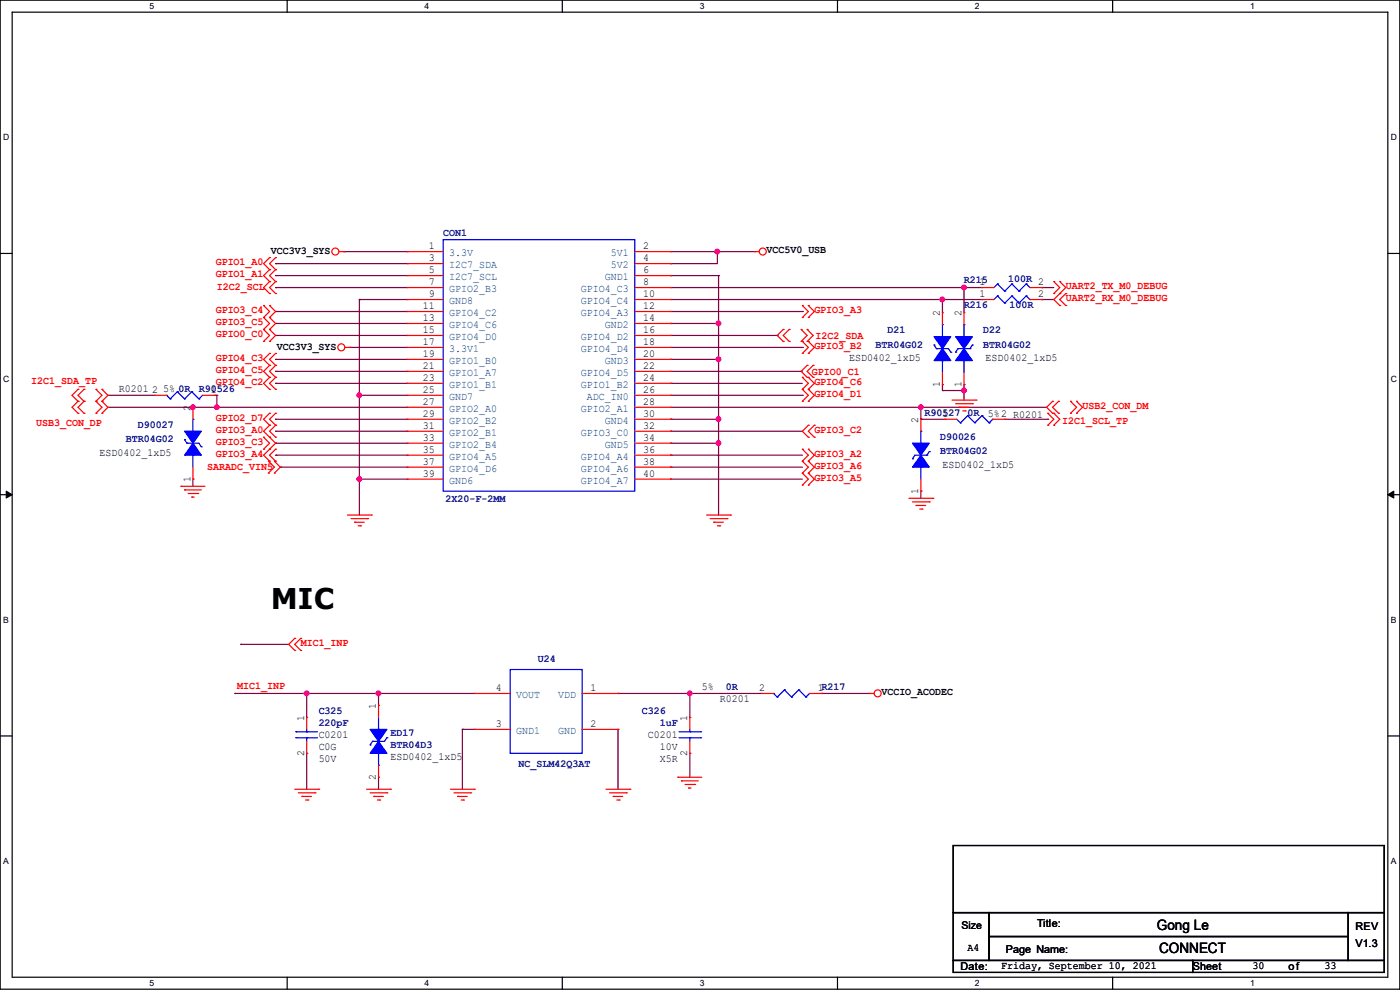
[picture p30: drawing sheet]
<svg xmlns="http://www.w3.org/2000/svg" width="297mm" height="210mm" viewBox="0 0 297 210" stroke-linecap="round" stroke-linejoin="round" font-family="sans-serif">
<defs><g id="words">
<text font-size="6.1" x="57.4" y="129.3">MIC</text>
<g font-size="3">
<text x="245.4" y="197.4">Gong Le</text>
<text x="245.9" y="202.2">CONNECT</text>
</g>
<g font-size="2.3">
<text x="57.4" y="54">VCC3V3_SYS</text>
<text x="91" y="52.8">1</text>
<text x="136.4" y="52.8">2</text>
<text x="162.6" y="53.7">VCC5V0_USB</text>
<text x="91" y="55.4">3</text>
<text x="91" y="57.9">5</text>
<text x="136.4" y="55.4">4</text>
<text x="136.4" y="57.9">6</text>
<text x="89.7" y="65.5">11</text>
<text x="91" y="60.5">7</text>
<text x="91" y="63">9</text>
<text x="136.4" y="60.5">8</text>
<text x="136.4" y="63">10</text>
<text x="136.4" y="65.5">12</text>
<text x="207.8" y="63">1</text>
<text x="207.8" y="60.5">1</text>
<text x="220.3" y="63">2</text>
<text x="220.3" y="60.5">2</text>
<text x="89.7" y="68.1">13</text>
<text x="89.7" y="70.6">15</text>
<text x="136.4" y="68.1">14</text>
<text x="136.4" y="70.6">16</text>
<text x="199.4" y="67.1" transform="rotate(-90 199.4 67.1)">2</text>
<text x="204" y="67.1" transform="rotate(-90 204 67.1)">2</text>
<text x="58.7" y="74.3">VCC3V3_SYS</text>
<text x="89.7" y="73.2">17</text>
<text x="89.7" y="75.7">19</text>
<text x="136.4" y="73.2">18</text>
<text x="136.4" y="75.7">20</text>
<text x="180.1" y="76.6">ESD0402_1xD5</text>
<text x="209.1" y="76.6">ESD0402_1xD5</text>
<text x="25.2" y="83.2">R0201</text>
<text x="32.3" y="83.3">2</text>
<text x="34.6" y="83.2">5% 0R</text>
<text x="44.7" y="83.3">1</text>
<text x="89.7" y="78.2">21</text>
<text x="89.7" y="80.8">23</text>
<text x="89.7" y="83.3">25</text>
<text x="136.4" y="78.2">22</text>
<text x="136.4" y="80.8">24</text>
<text x="136.4" y="83.3">26</text>
<text x="199.4" y="82.1" transform="rotate(-90 199.4 82.1)">1</text>
<text x="204" y="82.1" transform="rotate(-90 204 82.1)">1</text>
<text x="40.4" y="87.2" transform="rotate(-90 40.4 87.2)">2</text>
<text x="89.7" y="85.9">27</text>
<text x="89.7" y="88.4">29</text>
<text x="136.4" y="85.9">28</text>
<text x="136.4" y="88.4">30</text>
<text x="194.8" y="89.7" transform="rotate(-90 194.8 89.7)">2</text>
<text x="199.9" y="88.4">1</text>
<text x="209.6" y="88.5">5%2 R0201</text>
<text x="89.7" y="90.9">31</text>
<text x="89.7" y="93.5">33</text>
<text x="136.4" y="90.9">32</text>
<text x="136.4" y="93.5">34</text>
<text x="21.1" y="96.6">ESD0402_1xD5</text>
<text x="89.7" y="96">35</text>
<text x="89.7" y="98.6">37</text>
<text x="89.7" y="101.1">39</text>
<text x="136.4" y="96">36</text>
<text x="136.4" y="98.6">38</text>
<text x="136.4" y="101.1">40</text>
<text x="199.9" y="99.2">ESD0402_1xD5</text>
<text x="40.4" y="102.2" transform="rotate(-90 40.4 102.2)">1</text>
<text x="194.8" y="104.7" transform="rotate(-90 194.8 104.7)">1</text>
<text x="105.2" y="146.6">4</text>
<text x="125.3" y="146.6">1</text>
<text x="148.9" y="146.4">5%</text>
<text x="152.7" y="149">R0201</text>
<text x="161.1" y="146.6">2</text>
<text x="173.5" y="146.6">1R217</text>
<text x="187" y="147.4">VCCIO_ACODEC</text>
<text x="64.5" y="153" transform="rotate(-90 64.5 153)">1</text>
<text x="79.8" y="150.4" transform="rotate(-90 79.8 150.4)">1</text>
<text x="105.2" y="154.2">3</text>
<text x="125.3" y="154.2">2</text>
<text x="145.8" y="153" transform="rotate(-90 145.8 153)">1</text>
<text x="64.5" y="160.3" transform="rotate(-90 64.5 160.3)">2</text>
<text x="67.6" y="156.6">C0201</text>
<text x="67.6" y="159.1">C0G</text>
<text x="67.6" y="161.7">50V</text>
<text x="82.8" y="161.2">ESD0402_1xD5</text>
<text x="137.5" y="156.6">C0201</text>
<text x="140" y="161.7">X5R</text>
<text x="140" y="159.1">10V</text>
<text x="145.8" y="160.3" transform="rotate(-90 145.8 160.3)">2</text>
<text x="79.8" y="165.4" transform="rotate(-90 79.8 165.4)">2</text>
<text x="220" y="196.7">Title:</text>
<text x="287.6" y="197.2">REV</text>
<text x="205.3" y="201.8">A4</text>
<text x="213.4" y="202.3">Page Name:</text>
<text x="287.6" y="201">V1.3</text>
<text x="203.8" y="205.8">Date:</text>
<text x="212.4" y="205.6">Friday, September 10, 2021</text>
<text x="253" y="205.8">Sheet</text>
<text x="265.7" y="205.6">30</text>
<text x="273.3" y="205.8">of</text>
<text x="281" y="205.6">33</text>
</g>
<g font-size="2.3" fill="#000080">
<text x="94" y="50.2">CON1</text>
<text x="213.9" y="59.8">100R</text>
<text x="204.5" y="65.4">R216</text>
<text x="204.5" y="60.1">R215</text>
<text x="214.2" y="65.4">100R</text>
<text x="188.3" y="70.7">D21</text>
<text x="208.6" y="70.7">D22</text>
<text x="185.7" y="73.8">BTR04G02</text>
<text x="208.6" y="73.8">BTR04G02</text>
<text x="42.2" y="83.2">R90526</text>
<text x="196.1" y="88.3">R90527 0R</text>
<text x="26.7" y="93.9">BTR04G02</text>
<text x="29.3" y="90.8">D90027</text>
<text x="199.4" y="93.3">D90026</text>
<text x="199.4" y="96.4">BTR04G02</text>
<text x="94.5" y="106.6">2X20-F-2MM</text>
<text x="114.1" y="140.3">U24</text>
<text x="154" y="146.4">0R</text>
<text x="67.6" y="151.5">C325</text>
<text x="67.6" y="154">220pF</text>
<text x="136.2" y="151.5">C326</text>
<text x="140" y="154">1uF</text>
<text x="82.8" y="156.1">ED17</text>
<text x="82.8" y="158.6">BTR04D3</text>
<text x="110" y="162.7">NC_SLM42Q3AT</text>
</g>
<g font-size="2.3" fill="#f00">
<text x="45.8" y="56.3">GPIO1_A0</text>
<text x="45.8" y="58.8">GPIO1_A1</text>
<text x="46" y="61.6">I2C2_SCL</text>
<text x="226.1" y="61.3">UART2_TX_M0_DEBUG</text>
<text x="226.1" y="63.9">UART2_RX_M0_DEBUG</text>
<text x="45.8" y="66.4">GPIO3_C4</text>
<text x="45.8" y="69">GPIO3_C5</text>
<text x="45.8" y="71.5">GPIO0_C0</text>
<text x="172.8" y="66.4">GPIO3_A3</text>
<text x="45.8" y="76.6">GPIO4_C3</text>
<text x="172.8" y="74">GPIO3_B2</text>
<text x="173" y="72">I2C2_SDA</text>
<text x="6.6" y="81.4">I2C1_SDA_TP</text>
<text x="45.8" y="81.7">GPIO4_C2</text>
<text x="45.8" y="79.1">GPIO4_C5</text>
<text x="172.3" y="79.6">GPIO0_C1</text>
<text x="172.8" y="81.7">GPIO4_C6</text>
<text x="45.8" y="89.3">GPIO2_D7</text>
<text x="172.8" y="84.2">GPIO4_D1</text>
<text x="229.7" y="86.7">USB2_CON_DM</text>
<text x="7.7" y="90.3">USB3_CON_DP</text>
<text x="45.8" y="91.8">GPIO3_A0</text>
<text x="45.8" y="94.4">GPIO3_C3</text>
<text x="172.8" y="91.8">GPIO3_C2</text>
<text x="225.3" y="90">I2C1_SCL_TP</text>
<text x="44" y="99.7">SARADC_VIN5</text>
<text x="45.8" y="96.9">GPIO3_A4</text>
<text x="172.8" y="96.9">GPIO3_A2</text>
<text x="172.8" y="102">GPIO3_A5</text>
<text x="172.8" y="99.4">GPIO3_A6</text>
<text x="63.8" y="137">MIC1_INP</text>
<text x="50.3" y="146.2">MIC1_INP</text>
</g>
<g font-size="2.3" fill="#004080">
<text x="95.3" y="54.3">3.3V</text>
<text x="95.3" y="56.9">I2C7_SDA</text>
<text x="95.3" y="59.4">I2C7_SCL</text>
<text x="128.3" y="59.4">GND1</text>
<text x="129.6" y="54.3">5V1</text>
<text x="129.6" y="56.9">5V2</text>
<text x="95.3" y="61.9">GPIO2_B3</text>
<text x="95.3" y="64.5">GND8</text>
<text x="123.2" y="61.9">GPIO4_C3</text>
<text x="123.2" y="64.5">GPIO4_C4</text>
<text x="95.3" y="67">GPIO4_C2</text>
<text x="95.3" y="69.6">GPIO4_C6</text>
<text x="123.2" y="67">GPIO4_A3</text>
<text x="128.3" y="69.6">GND2</text>
<text x="95.3" y="72.1">GPIO4_D0</text>
<text x="95.3" y="74.6">3.3V1</text>
<text x="95.3" y="77.2">GPIO1_B0</text>
<text x="123.2" y="72.1">GPIO4_D2</text>
<text x="123.2" y="74.6">GPIO4_D4</text>
<text x="128.3" y="77.2">GND3</text>
<text x="95.3" y="79.7">GPIO1_A7</text>
<text x="95.3" y="82.3">GPIO1_B1</text>
<text x="123.2" y="79.7">GPIO4_D5</text>
<text x="123.2" y="82.3">GPIO1_B2</text>
<text x="95.3" y="84.8">GND7</text>
<text x="95.3" y="87.3">GPIO2_A0</text>
<text x="95.3" y="89.9">GPIO2_B2</text>
<text x="123.2" y="87.3">GPIO2_A1</text>
<text x="124.5" y="84.8">ADC_IN0</text>
<text x="128.3" y="89.9">GND4</text>
<text x="95.3" y="92.4">GPIO2_B1</text>
<text x="95.3" y="95">GPIO2_B4</text>
<text x="123.2" y="92.4">GPIO3_C0</text>
<text x="128.3" y="95">GND5</text>
<text x="95.3" y="97.5">GPIO4_A5</text>
<text x="95.3" y="100">GPIO4_D6</text>
<text x="123.2" y="97.5">GPIO4_A4</text>
<text x="123.2" y="100">GPIO4_A6</text>
<text x="95.3" y="102.6">GND6</text>
<text x="123.2" y="102.6">GPIO4_A7</text>
<text x="109.5" y="148">VOUT</text>
<text x="118.4" y="148">VDD</text>
<text x="109.5" y="155.7">GND1</text>
<text x="118.4" y="155.7">GND</text>
</g>
<text font-size="2.2" x="204" y="197.1">Size</text>
<g font-size="1.8">
<text x="31.7" y="1.9">5</text>
<text x="90.1" y="1.9">4</text>
<text x="148.5" y="1.9">3</text>
<text x="206.8" y="1.9">2</text>
<text x="265.2" y="1.9">1</text>
<text x=".7" y="29.8">D</text>
<text x="295.1" y="29.8">D</text>
<text x=".7" y="80.9">C</text>
<text x="295.1" y="80.9">C</text>
<text x=".7" y="132.1">B</text>
<text x="295.1" y="132.1">B</text>
<text x=".7" y="183.3">A</text>
<text x="295.1" y="183.3">A</text>
<text x="31.7" y="209.2">5</text>
<text x="90.1" y="209.2">4</text>
<text x="148.5" y="209.2">3</text>
<text x="206.8" y="209.2">2</text>
<text x="265.2" y="209.2">1</text>
</g>
</g></defs>
<path d="M0 0h297v209.8h-297zM2.6 2.6h291.8v204.7h-291.8z" fill="none" stroke="#000" stroke-width=".25"/>
<g fill="#fff">
<path d="M31.7 .3h1v2h-1z"/>
<path d="M31.7 207.6h1v1.9h-1z"/>
</g>
<path d="M60.9 0v2.6M60.9 207.3v2.5" fill="none" stroke="#000" stroke-width=".25"/>
<g fill="#fff">
<path d="M90.1 .3h1v2h-1z"/>
<path d="M90.1 207.6h1v1.9h-1z"/>
</g>
<path d="M119.3 0v2.6M119.3 207.3v2.5" fill="none" stroke="#000" stroke-width=".25"/>
<g fill="#fff">
<path d="M148.5 .3h.9v2h-.9z"/>
<path d="M148.5 207.6h.9v1.9h-.9z"/>
</g>
<path d="M177.7 0v2.6M177.7 207.3v2.5" fill="none" stroke="#000" stroke-width=".25"/>
<g fill="#fff">
<path d="M206.8 .3h1v2h-1z"/>
<path d="M206.8 207.6h1v1.9h-1z"/>
</g>
<path d="M236.1 0v2.6M236.1 207.3v2.5" fill="none" stroke="#000" stroke-width=".25"/>
<g fill="#fff">
<path d="M265.2 .3h1v2h-1z"/>
<path d="M265.2 207.6h1v1.9h-1z"/>
<path d="M.7 28.2h1.2v1.9h-1.2z"/>
<path d="M295.1 28.2h1.2v1.9h-1.2z"/>
<path d="M.7 79.3h1.2v2h-1.2z"/>
<path d="M295.1 79.3h1.2v2h-1.2z"/>
</g>
<path d="M0 53.8h2.6M294.4 53.8h2.6" fill="none" stroke="#000" stroke-width=".25"/>
<g fill="#fff">
<path d="M.7 130.5h1.2v2h-1.2z"/>
<path d="M295.1 130.5h1.1v2h-1.1z"/>
</g>
<path d="M0 104.9h2.6M294.4 104.9h2.6" fill="none" stroke="#000" stroke-width=".25"/>
<path d="M1.3 104.2l1.3 .7-1.3 .8zM294.4 104.9l1.3-.7v1.5z" fill="#000" stroke="#000" stroke-width=".21"/>
<g fill="#fff">
<path d="M.7 181.7h1.2v2h-1.2z"/>
<path d="M295.1 181.7h1.1v2h-1.1z"/>
</g>
<path d="M0 156.1h2.6M294.4 156.1h2.6M202.2 179.4h91.5v14.2h-91.5zM202.2 193.6h7.6v10.2h-7.6zM209.8 193.6h76.2v5.1h-76.2zM209.8 198.7h76.2v5.1h-76.2zM286 193.6h7.7v10.2h-7.7zM202.2 203.8h50.8v2.5h-50.8zM253 203.8h40.7v2.5h-40.7z" fill="none" stroke="#000" stroke-width=".25"/>
<g fill="none" stroke="#800040" stroke-width=".25">
<path d="M58.5 55.9h.1M58.5 58.5h.1M58.5 58.5h27.9M58.5 55.9h27.9M72.9 53.4h.1M72.9 53.4h13.5M142.3 58.5h.1M142.3 55.9h.1M142.3 58.5h10.1M142.3 53.4h17.8M152.2 53.4h.1M152.2 53.4v2.5h-9.9"/>
<path d="M152.4 58.5h.1M152.4 58.5v50.8M58.5 66.1h.1M58.5 68.6h.1M58.5 71.2h.1M58.5 76.2h.1M58.5 78.8h.1M58.5 61h.1M58.5 76.2h27.9M58.5 68.6h27.9M58.5 61h27.9M58.5 66.1h27.9"/>
<path d="M58.5 71.2h27.9M58.5 78.8h27.9M74.2 73.7h.1M74.2 73.7h12.2M76.2 63.5h.1M76.2 63.5h10.2M76.2 63.5v45.8M142.3 76.2h.1M142.3 68.6h.1M142.3 76.2h10.1M142.3 68.6h10.1M142.3 63.5h66"/>
<path d="M142.3 61h66M142.3 66.1h27.9M142.3 71.2h22.6M142.3 78.8h27.7M142.3 73.7h27.9M152.4 76.2h.1M152.4 68.6h.1M164.9 71.2h.1M170 78.8h.1M170.2 73.7h.1M170.2 66.1h.1M199.9 63.5h.1"/>
<path d="M199.9 63.5v2.8M204.5 61h.1M204.5 61v5.3M221 63.5h.1M221 61h.1M221 63.5h2.6M221 61h2.6M22.9 83.9h.1M22.9 83.9h9.9M22.9 86.4h63.5M40.9 86.4h.1M45.5 83.9h.1"/>
<path d="M45.5 83.9h.5M46 83.9h.1M46 86.4h.1M46 83.9v2.5M58.5 88.9h.1M58.5 91.5h.1M58.5 96.6h.1M58.5 81.3h.1M58.5 94h.1M58.5 94h27.9M58.5 88.9h27.9M58.5 91.5h27.9"/>
<path d="M58.5 96.6h27.9M58.5 81.3h27.9M59.5 99.1h.1M59.5 99.1h26.9M76.2 83.9h.1M76.2 83.9h10.2M142.3 94h.1M142.3 88.9h.1M142.3 96.6h.1M142.3 99.1h.1M142.3 81.3h.1M142.3 91.5h.1"/>
<path d="M142.3 94h10.1M142.3 88.9h10.1M142.3 83.9h27.9M142.3 91.5h27.9M142.3 96.6h27.9M142.3 99.1h27.9M142.3 86.4h79.7M142.3 81.3h27.9M152.4 94h.1M152.4 88.9h.1M170.2 83.9h.1M195.4 86.4h.1"/>
<path d="M195.4 88.9h.1M195.4 88.9h5M195.4 86.4v2.5M199.9 81.6h.1M199.9 82.8h.1M199.9 81.6v1.2M199.9 82.8h4.6M204.5 82.8h.1M204.5 81.6h.1M204.5 81.6v3.3M213.1 88.9h9.2M222.3 88.9h.1"/>
<path d="M40.9 101.6h.1M40.9 101.6v1.6M76.2 101.6h.1M76.2 101.6h10.2M142.3 101.6h.1M142.3 101.6h27.9M195.4 104.2h.1M195.4 104.2v1.5M51.1 136.7h.1M51.1 136.7h10.2M49.8 147.1h.1M49.8 147.1h50.8"/>
<path d="M65.1 147.1h.1M65.1 159.8h.1M65.1 147.1v5.1M65.1 159.8v7.6M80.3 147.1h.1M80.3 147.1v2.5M98.1 154.7h.1M98.1 154.7v12.7M98.1 154.7h2.5M131.1 154.7h.1M131.1 147.1h.1M131.1 154.7v12.7"/>
<path d="M131.1 147.1h30.5M146.3 147.1h.1M146.3 159.8h.1M146.3 147.1v5.1M146.3 159.8v5.1M174.3 147.1h.1M174.3 147.1h10.1M80.3 164.9h.1M80.3 164.9v2.5"/>
</g>
<g fill="#f0f" stroke="#f0f" stroke-width=".25">
<circle cx="152.4" cy="94" r=".49"/>
<circle cx="152.4" cy="88.9" r=".49"/>
<circle cx="152.4" cy="76.2" r=".49"/>
<circle cx="152.4" cy="68.6" r=".49"/>
<circle cx="152.2" cy="53.4" r=".49"/>
<circle cx="76.2" cy="83.8" r=".49"/>
<circle cx="76.2" cy="101.6" r=".49"/>
<circle cx="204.5" cy="61" r=".49"/>
<circle cx="199.9" cy="63.5" r=".49"/>
<circle cx="40.9" cy="86.4" r=".49"/>
<circle cx="195.3" cy="86.4" r=".49"/>
<circle cx="146.3" cy="147.1" r=".49"/>
<circle cx="80.3" cy="147.1" r=".49"/>
<circle cx="65" cy="147.1" r=".49"/>
<circle cx="204.5" cy="82.8" r=".49"/>
<circle cx="46" cy="86.4" r=".49"/>
</g>
<g fill="none" stroke="#f00" stroke-width=".25">
<path d="M57.2 54.7h.1M57.2 57.2h.1M57.2 59.7h.1M57.2 54.7l-1.3 1.2 1.3 1.3M57.2 57.2l-1.3 1.3 1.3 1.2M57.2 59.7l-1.3 1.3 1.3 1.3M58.5 54.7h.1M58.5 57.2h.1M58.5 59.7h.1M58.5 54.7l-1.3 1.2 1.3 1.3M58.5 57.2l-1.3 1.3 1.3 1.2M58.5 59.7l-1.3 1.3 1.3 1.3"/>
<path d="M71.9 53.4h1M72.9 53.4h.1M86.4 53.4h.1M86.4 55.9h.1M86.4 58.5h.1M86.4 53.4h7.6M86.4 55.9h7.6M86.4 58.5h7.6M134.7 53.4h7.6M134.7 55.9h7.6M134.7 58.5h7.6M142.3 53.4h.1"/>
<path d="M142.3 55.9h.1M142.3 58.5h.1M160.1 53.4h.1M160.1 53.4h1M223.6 59.7h.1M223.6 59.7l1.2 1.3-1.2 1.3M224.8 59.7h.1M224.8 59.7l1.3 1.3-2.5 2.5 1.2 1.3M55.9 67.4h.1M55.9 64.8h.1M55.9 69.9h.1M55.9 72.4h.1"/>
<path d="M55.9 64.8l1.3 1.3-1.3 1.3M55.9 67.4l1.3 1.2-1.3 1.3M55.9 69.9l1.3 1.3-1.3 1.2M57.2 64.8h.1M57.2 67.4h.1M57.2 69.9h.1M57.2 72.4h.1M57.2 77.5h.1M57.2 75h.1M57.2 62.3h.1M57.2 64.8l1.3 1.3-1.3 1.3M57.2 67.4l1.3 1.2-1.3 1.3"/>
<path d="M57.2 69.9l1.3 1.3-1.3 1.2M57.2 75l-1.3 1.2 1.3 1.3M57.2 77.5l-1.3 1.3 1.3 1.3M58.5 77.5h.1M58.5 75h.1M58.5 62.3h.1M58.5 75l-1.3 1.2 1.3 1.3M58.5 77.5l-1.3 1.3 1.3 1.3M73.2 73.7h1M74.2 73.7h.1M86.4 61h.1M86.4 63.5h.1"/>
<path d="M86.4 66.1h.1M86.4 68.6h.1M86.4 71.2h.1M86.4 73.7h.1M86.4 76.2h.1M86.4 78.8h.1M86.4 73.7h7.6M86.4 63.5h7.6M86.4 61h7.6M86.4 66.1h7.6M86.4 68.6h7.6M86.4 71.2h7.6"/>
<path d="M86.4 76.2h7.6M86.4 78.8h7.6M134.7 73.7h7.6M134.7 63.5h7.6M134.7 61h7.6M134.7 66.1h7.6M134.7 68.6h7.6M134.7 71.2h7.6M134.7 76.2h7.6M134.7 78.8h7.6M142.3 61h.1M142.3 63.5h.1"/>
<path d="M142.3 66.1h.1M142.3 68.6h.1M142.3 71.2h.1M142.3 73.7h.1M142.3 76.2h.1M142.3 78.8h.1M166.2 69.9h.1M166.2 72.4h.1M166.2 69.9l-1.3 1.3 1.3 1.2M167.4 72.4h.1M167.4 69.9h.1M167.4 69.9l-1.2 1.3 1.2 1.2"/>
<path d="M170 72.4h.1M170 69.9h.1M170 69.9l1.2 1.3-1.2 1.2M170.2 75h.1M170.2 72.4h.1M170.2 67.4h.1M170.2 64.8h.1M170.2 72.4l1.3 1.3-1.3 1.3M170.2 64.8l1.3 1.3-1.3 1.3M171.2 77.5h.1M171.2 72.4h.1M171.2 69.9h.1"/>
<path d="M171.2 77.5l-1.2 1.3 1.2 1.3M171.2 69.9l1.3 1.3-1.3 1.2M171.5 75h.1M171.5 72.4h.1M171.5 67.4h.1M171.5 64.8h.1M171.5 72.4l1.3 1.3-1.3 1.3M171.5 64.8l1.3 1.3-1.3 1.3M172.5 77.5h.1M172.5 77.5l-1.3 1.3 1.3 1.3M199.9 66.3h.1M199.9 66.3v2.6"/>
<path d="M199.9 79v2.6M204.5 66.3h.1M204.5 66.3v2.6M204.5 79v2.6M208.3 63.5h.1M208.3 61h.1M208.3 63.5h2.6M208.3 61h2.6M218.5 63.5h2.5M218.5 61h2.5M221 63.5h.1M221 61h.1"/>
<path d="M223.6 62.3h.1M224.8 62.3h.1M224.8 64.8h.1M226.1 64.8h.1M226.1 62.3h.1M226.1 62.3l-1.3 1.2 1.3 1.3M16.6 87.7h.1M16.6 85.1h.1M16.6 82.6h.1M16.6 85.1l-1.3 1.3 1.3 1.3M16.6 82.6l-1.3 1.3 1.3 1.2M17.8 87.7h.1"/>
<path d="M17.8 85.1h.1M17.8 82.6h.1M17.8 85.1l-1.2 1.3 1.2 1.3M17.8 82.6l-1.2 1.3 1.2 1.2M20.4 87.7h.1M20.4 85.1h.1M20.4 82.6h.1M20.4 85.1l1.2 1.3-1.2 1.3M20.4 82.6l1.2 1.3-1.2 1.2M21.6 85.1h.1M21.6 87.7h.1M21.6 82.6h.1"/>
<path d="M21.6 85.1l1.3 1.3-1.3 1.3M21.6 82.6l1.3 1.3-1.3 1.2M32.8 83.9h.1M32.8 83.9h2.5M40.9 86.4h.1M40.9 86.4v2.5M40.9 99.1v2.5M43 83.9h2.5M45.5 83.9h.1M55.9 95.3h.1M55.9 92.8h.1M55.9 92.8l1.3 1.2-1.3 1.3"/>
<path d="M56.9 97.8h.1M56.9 97.8l1.3 1.3-1.3 1.3M57.2 90.2h.1M57.2 87.7h.1M57.2 92.8h.1M57.2 97.8h.1M57.2 95.3h.1M57.2 82.6h.1M57.2 80.1h.1M57.2 87.7l-1.3 1.2 1.3 1.3M57.2 90.2l-1.3 1.3 2.6 2.5-2.6 2.6 1.3 1.2M57.2 80.1l-1.3 1.2 1.3 1.3"/>
<path d="M58.2 97.8h.1M58.2 97.8l1.3 1.3-1.3 1.3M58.5 90.2h.1M58.5 87.7h.1M58.5 92.8h.1M58.5 97.8h.1M58.5 95.3h.1M58.5 82.6h.1M58.5 80.1h.1M58.5 87.7l-1.3 1.2 1.3 1.3M58.5 90.2l-1.3 1.3 1.3 1.3M58.5 95.3l-1.3 1.3 1.3 1.2"/>
<path d="M58.5 80.1l-1.3 1.2 1.3 1.3M86.4 81.3h.1M86.4 83.9h.1M86.4 86.4h.1M86.4 88.9h.1M86.4 91.5h.1M86.4 94h.1M86.4 96.6h.1M86.4 99.1h.1M86.4 86.4h7.6M86.4 88.9h7.6M86.4 81.3h7.6"/>
<path d="M86.4 83.9h7.6M86.4 91.5h7.6M86.4 94h7.6M86.4 96.6h7.6M86.4 99.1h7.6M134.7 86.4h7.6M134.7 88.9h7.6M134.7 81.3h7.6M134.7 83.9h7.6M134.7 91.5h7.6M134.7 94h7.6M134.7 96.6h7.6"/>
<path d="M134.7 99.1h7.6M142.3 81.3h.1M142.3 83.9h.1M142.3 86.4h.1M142.3 88.9h.1M142.3 91.5h.1M142.3 94h.1M142.3 96.6h.1M142.3 99.1h.1M170.2 97.8h.1M170.2 95.3h.1M170.2 82.6h.1"/>
<path d="M170.2 80.1h.1M170.2 85.1h.1M170.2 95.3l1.3 1.3-1.3 1.2M170.2 97.8l1.3 1.3-1.3 1.3M170.2 80.1l1.3 1.2-1.3 1.3M170.2 82.6l1.3 1.3-1.3 1.2M171.2 80.1h.1M171.5 97.8h.1M171.5 95.3h.1M171.5 82.6h.1M171.5 80.1h.1M171.5 90.2h.1"/>
<path d="M171.5 92.8h.1M171.5 85.1h.1M171.5 95.3l1.3 1.3-1.3 1.2M171.5 97.8l1.3 1.3-1.3 1.3M171.5 80.1l1.3 1.2-1.3 1.3M171.5 90.2l-1.3 1.3 1.3 1.3M171.5 82.6l1.3 1.3-1.3 1.2M172.5 80.1h.1M172.8 92.8h.1M172.8 90.2h.1M172.8 90.2l-1.3 1.3 1.3 1.3M195.4 88.9h.1"/>
<path d="M195.4 88.9v2.6M199.9 81.6h.1M200.4 88.9h.1M200.4 88.9h2.6M202 84.9h5.1M202.7 85.6h3.6M203.5 86.4h.1M203.5 86.4h2M204.3 87.2h.5M204.5 81.6h.1M204.8 87.2h.1M206.3 85.6h.1"/>
<path d="M207.1 84.9h.1M210.6 88.9h2.5M213.1 88.9h.1M222.3 90.2h.1M222.3 87.7h.1M222.3 87.7l1.3 1.2-1.3 1.3M223.3 85.1h.1M223.3 87.7h.1M223.3 85.1l-1.3 1.3 1.3 1.3M223.6 90.2h.1M223.6 87.7h.1M223.6 87.7l1.2 1.2-1.2 1.3"/>
<path d="M224.6 87.7h.1M224.6 85.1h.1M224.6 85.1l-1.3 1.3 1.3 1.3M227.1 87.7h.1M227.1 85.1h.1M227.1 85.1l1.3 1.3-1.3 1.3M228.4 87.7h.1M228.4 85.1h.1M228.4 85.1l1.3 1.3-1.3 1.3M38.4 103.2h.1M38.4 103.2h5.1M39.2 103.9h.1"/>
<path d="M39.2 103.9h3.5M39.9 104.7h2.1M40.7 105.5h.1M40.7 105.5h.5M40.9 101.6h.1M42 104.7h.1M56.9 100.4h.1M58.2 100.4h.1M73.7 109.3h5.1M74.5 110h3.5M75.2 110.8h.1M75.2 110.8h2.1"/>
<path d="M76 111.5h.5M76.5 111.5h.1M78 110h.1M78.8 109.3h.1M86.4 101.6h.1M86.4 101.6h7.6M134.7 101.6h7.6M142.3 101.6h.1M149.9 109.3h5.1M150.7 110h3.5M151.4 110.8h.1M151.4 110.8h2.1"/>
<path d="M152.2 111.5h.5M152.7 111.5h.1M154.2 110h.1M155 109.3h.1M170.2 102.9h.1M170.2 100.4h.1M170.2 100.4l1.3 1.2-1.3 1.3M171.5 102.9h.1M171.5 100.4h.1M171.5 100.4l1.3 1.2-1.3 1.3M192.8 105.7h5.1M193.6 106.5h3.5"/>
<path d="M194.4 107.2h.1M194.4 107.2h2M195.1 108h.5M195.4 104.2h.1M195.4 101.6v2.6M195.6 108h.1M197.1 106.5h.1M197.9 105.7h.1M62.5 135.4h.1M62.5 138h.1M62.5 135.4l-1.2 1.3 1.2 1.3M63.8 138h.1"/>
<path d="M63.8 135.4h.1M63.8 135.4l-1.3 1.3 1.3 1.3M65.1 152.2h.1M65.1 159.8h.1M65.1 152.2v2.5M65.1 157.3v2.5M80.3 149.6h.1M80.3 149.6v2.6M100.6 154.7h.1M100.6 147.1h.1M100.6 147.1h7.6M100.6 154.7h7.6"/>
<path d="M123.5 147.1h7.6M123.5 154.7h7.6M131.1 147.1h.1M131.1 154.7h.1M146.3 152.2h.1M146.3 159.8h.1M146.3 152.2v2.5M146.3 157.3v2.5M161.6 147.1h.1M161.6 147.1h2.5M171.7 147.1h2.6M174.3 147.1h.1"/>
<path d="M184.4 147.1h.1M184.4 147.1h1.1M62.5 167.4h5.1M63.3 168.2h3.5M64.1 169h.1M64.1 169h2M64.8 169.7h.5M65.3 169.7h.1M66.8 168.2h.1M67.6 167.4h.1M77.8 167.4h5M78.5 168.2h3.6"/>
<path d="M79.3 169h.1M79.3 169h2M80.1 169.7h.5M80.3 164.9h.1M80.3 162.3v2.6M80.6 169.7h.1M82.1 168.2h.1M82.8 167.4h.1M95.5 167.4h5.1M96.3 168.2h3.6M97.1 169h.1M97.1 169h2"/>
<path d="M97.8 169.7h.5M98.3 169.7h.1M99.9 168.2h.1M100.6 167.4h.1M128.6 167.4h5M129.3 168.2h3.6M130.1 169h.1M130.1 169h2M130.9 169.7h.5M131.4 169.7h.1M132.9 168.2h.1M133.6 167.4h.1"/>
<path d="M143.8 164.9h.1M143.8 164.9h5.1M144.6 165.7h.1M144.6 165.7h3.5M145.3 166.4h2.1M146.1 167.2h.1M146.1 167.2h.5M147.4 166.4h.1"/>
<circle cx="71.1" cy="53.4" r=".74"/>
<circle cx="161.8" cy="53.4" r=".74"/>
<circle cx="72.4" cy="73.7" r=".74"/>
<circle cx="186.2" cy="147.1" r=".74"/>
</g>
<g fill="none" stroke="#00f" stroke-width=".25">
<path d="M94 50.8h40.7v53.4h-40.7zM198.2 73.2h.1M198.2 73.2l.5 .8M198.7 74h.1M198.7 74h2.5l.5 .7M199.9 76.5h.1M199.9 68.9h.1M199.9 68.9v2.5M199.9 76.5v2.5M201.7 74.7h.1M202.7 74.7h.1M204.5 76.5h.1"/>
<path d="M204.5 68.9h.1M204.5 68.9v2.5M204.5 76.5v2.5M205.8 74h.1M205.8 74h-2.6l-.5 .7M206.3 73.2h.1M206.3 73.2l-.5 .8M211.6 62.8h.1M211.6 60.2h.1M211.6 62.8l-.7 .7M211.6 62.8l1.5 1.5M211.6 60.2l-.7 .8"/>
<path d="M211.6 60.2l1.5 1.6M213.1 64.3h.1M213.1 61.8h.1M214.7 62.8h.1M214.7 60.2h.1M214.7 62.8l-1.6 1.5M214.7 62.8l1.5 1.5M214.7 60.2l-1.6 1.6M214.7 60.2l1.5 1.6M216.2 64.3h.1M216.2 61.8h.1M217.7 62.8h.1"/>
<path d="M217.7 60.2h.1M217.7 62.8l-1.5 1.5M217.7 62.8l.8 .7M217.7 60.2l-1.5 1.6M217.7 60.2l.8 .8M218.5 63.5h.1M218.5 61h.1M35.3 83.9h.1M35.3 83.9l.8 .7M36.1 84.6h.1M37.6 83.1h.1M37.6 83.1l1.6 1.5"/>
<path d="M37.6 83.1l-1.5 1.5M39.2 84.6h.1M39.2 93.3h.1M39.2 93.3l.5 .7M39.7 94h.1M39.7 94h2.5l.5 .8M40.7 83.1h.1M40.7 83.1l1.5 1.5M40.7 83.1l-1.5 1.5M40.9 96.6h.1M40.9 88.9h.1M40.9 88.9v2.6"/>
<path d="M40.9 96.6v2.5M42.2 84.6h.1M42.7 94.8h.1M43 83.9l-.8 .7M193.6 97.3h.1M195.4 99.1h.1M195.4 91.5h.1M195.4 91.5v2.5M195.4 99.1v2.5M196.6 96.6h.1M196.6 96.6h-2.5l-.5 .7M197.1 95.8h.1"/>
<path d="M197.1 95.8l-.5 .8M203 88.9l.8 .8M203.8 89.7h.1M205.3 88.2h.1M205.3 88.2l-1.5 1.5M205.3 88.2l1.5 1.5M206.8 89.7h.1M208.3 88.2h.1M208.3 88.2l-1.5 1.5M208.3 88.2l1.5 1.5M209.8 89.7h.1M210.6 88.9h.1"/>
<path d="M210.6 88.9l-.8 .8M62.8 156.5h.1M62.8 155.2h.1M62.8 156.5h4.6M62.8 155.2h4.6M65.1 155.2h.1M65.1 156.5h.1M65.1 154.7v.5M65.1 156.5v.8M78.5 158h.1M79 157.3h.1M79 157.3l-.5 .7"/>
<path d="M80.3 154.7h.1M80.3 152.2v2.5M80.3 159.8v2.5M82.1 156.5h.1M82.1 156.5l-.5 .8h-2.6M108.2 142h15.3v17.8h-15.3zM144.1 156.5h4.5M144.1 155.2h4.5M146.3 155.2h.1M146.3 156.5h.1M146.3 154.7v.5M146.3 156.5v.8"/>
<path d="M148.6 156.5h.1M148.6 155.2h.1M164.1 147.1h.1M164.1 147.1l.8 .8M164.9 147.9h.1M166.4 146.3h.1M166.4 146.3l1.5 1.6M166.4 146.3l-1.5 1.6M167.9 147.9h.1M169.5 146.3h.1M169.5 146.3l1.5 1.6M169.5 146.3l-1.6 1.6"/>
<path d="M171 147.9h.1M171.7 147.1l-.7 .8M80.3 162.3h.1"/>
</g>
<g fill="#00f" stroke="#00f" stroke-width=".25">
<path d="M199.9 74l1.8 2.5h-3.5z" fill-rule="evenodd"/>
<path d="M198.2 71.4h3.5l-1.8 2.6z" fill-rule="evenodd"/>
<path d="M195.4 96.6l1.7 2.5h-3.5z" fill-rule="evenodd"/>
<path d="M193.6 94h3.5l-1.7 2.6z" fill-rule="evenodd"/>
<path d="M78.5 154.7h3.6l-1.8 2.6z" fill-rule="evenodd"/>
<path d="M80.3 157.3l1.8 2.5h-3.6z" fill-rule="evenodd"/>
<path d="M40.9 94l1.8 2.6h-3.5z" fill-rule="evenodd"/>
<path d="M39.2 91.5h3.5l-1.8 2.5z" fill-rule="evenodd"/>
<path d="M204.5 74l1.8 2.5h-3.6z" fill-rule="evenodd"/>
<path d="M202.7 71.4h3.6l-1.8 2.6z" fill-rule="evenodd"/>
</g>
<use href="#words"/>
</svg>
